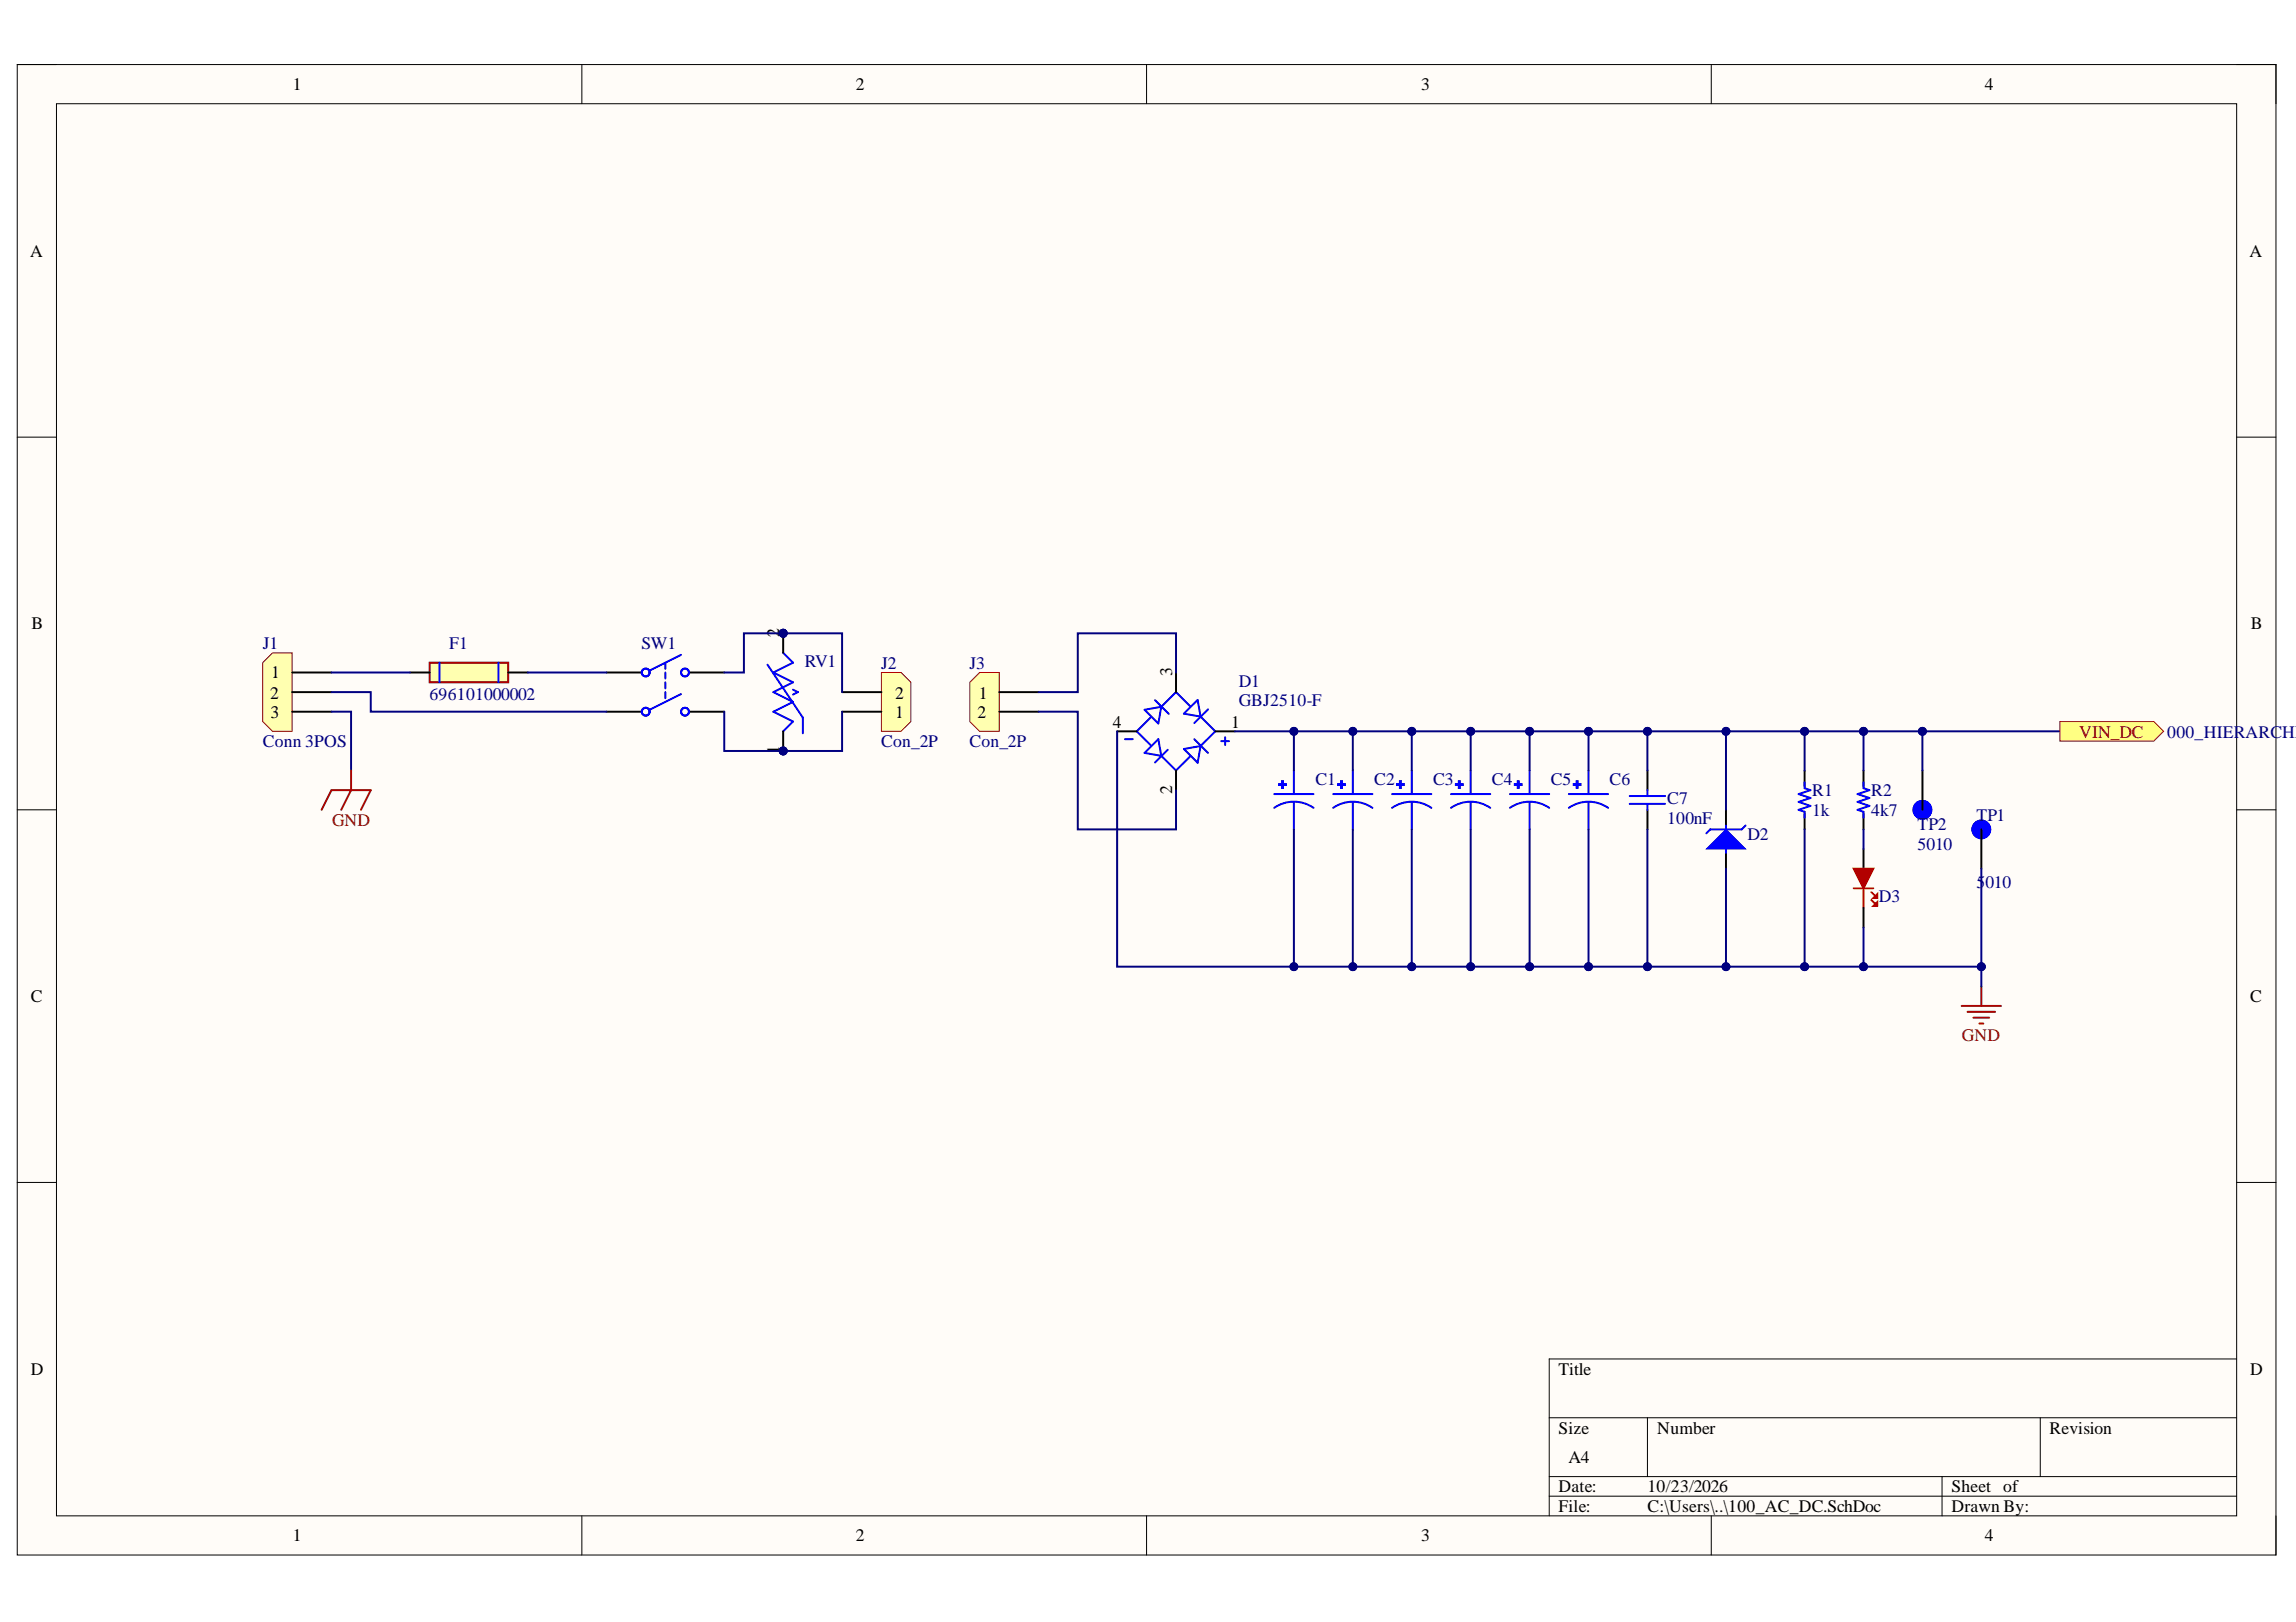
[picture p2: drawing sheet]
<svg xmlns="http://www.w3.org/2000/svg" width="297mm" height="210mm" viewBox="0 0 297 210" stroke-linecap="round" stroke-linejoin="round" font-family="sans-serif">
<defs><g id="words">
<g font-size="2.3">
<text x="37.9" y="11.7">1</text>
<text x="110.7" y="11.7">2</text>
<text x="183.9" y="11.7">3</text>
<text x="256.8" y="11.7">4</text>
<text x="3.9" y="33.3">A</text>
<text x="291" y="33.3">A</text>
<text x="4.1" y="81.4">B</text>
<text x="100.8" y="82.5" transform="rotate(-90 100.8 82.5)">2</text>
<text x="291.2" y="81.4">B</text>
<text x="35.1" y="87.8">1</text>
<text x="151.7" y="87.5" transform="rotate(-90 151.7 87.5)">3</text>
<text x="34.9" y="90.4">2</text>
<text x="35" y="92.9">3</text>
<text x="115.8" y="92.9">1</text>
<text x="115.8" y="90.4">2</text>
<text x="126.4" y="92.9">2</text>
<text x="126.6" y="90.4">1</text>
<text x="144" y="94.2">4</text>
<text x="159.3" y="94.2">1</text>
<text x="100.8" y="97.6" transform="rotate(-90 100.8 97.6)">1</text>
<text x="151.7" y="102.8" transform="rotate(-90 151.7 102.8)">2</text>
<text x="4" y="129.7">C</text>
<text x="291.1" y="129.7">C</text>
<text x="4" y="177.9">D</text>
<text x="201.6" y="177.9">Title</text>
<text x="291.1" y="177.9">D</text>
<text x="201.6" y="185.5">Size</text>
<text x="214.4" y="185.5">Number</text>
<text x="265.2" y="185.5">Revision</text>
<text x="202.9" y="189.3">A4</text>
<text x="201.6" y="193.1">Date:</text>
<text x="201.6" y="195.7">File:</text>
<text x="213.1" y="193.1">10/23/2026</text>
<text x="213.1" y="195.7">C:\Users\..\100_AC_DC.SchDoc</text>
<text x="252.5" y="193.1">Sheet of</text>
<text x="252.5" y="195.7">Drawn By:</text>
<text x="37.9" y="199.5">1</text>
<text x="110.7" y="199.5">2</text>
<text x="183.9" y="199.5">3</text>
<text x="256.8" y="199.5">4</text>
</g>
<g font-size="2.3" fill="#000080">
<text x="34" y="84">J1</text>
<text x="58.1" y="84">F1</text>
<text x="83" y="84">SW1</text>
<text x="104.1" y="86.3">RV1</text>
<text x="114" y="86.5">J2</text>
<text x="125.4" y="86.5">J3</text>
<text x="160.3" y="88.9">D1</text>
<text x="55.6" y="90.7">696101000002</text>
<text x="160.3" y="91.4">GBJ2510-F</text>
<text x="280.4" y="95.5">000_HIERARCHIC</text>
<text x="34" y="96.7">Conn 3POS</text>
<text x="114" y="96.7">Con_2P</text>
<text x="125.4" y="96.7">Con_2P</text>
<text x="170.2" y="101.5">C1</text>
<text x="177.8" y="101.5">C2</text>
<text x="185.4" y="101.5">C3</text>
<text x="193" y="101.5">C4</text>
<text x="200.6" y="101.5">C5</text>
<text x="208.2" y="101.5">C6</text>
<text x="215.7" y="106.6">100nF</text>
<text x="215.7" y="104.1">C7</text>
<text x="234.5" y="105.6">1k</text>
<text x="234.5" y="103.1">R1</text>
<text x="242.1" y="105.6">4k7</text>
<text x="242.1" y="103.1">R2</text>
<text x="248.1" y="107.5">TP2</text>
<text x="255.7" y="106.2">TP1</text>
<text x="226.1" y="108.6">D2</text>
<text x="248.1" y="110">5010</text>
<text x="243.1" y="116.8">D3</text>
<text x="255.7" y="115">5</text>
<text x="256.9" y="115">010</text>
</g>
<g font-size="2.3" fill="#800000">
<text x="269" y="95.5">VIN_DC</text>
<text x="43" y="106.9">GND</text>
<text x="253.8" y="134.7">GND</text>
</g>
</g></defs>
<path d="M2.2 8.4h292.2v192.8h-292.2z" fill-rule="evenodd" fill="#fffcf8"/>
<path d="M2.2 8.4h292.2v192.8h-292.2z" fill="none" stroke="#000" stroke-width=".13"/>
<path d="M7.3 13.4h282.1v182.8h-282.1z" fill-rule="evenodd" fill="#fffcf8"/>
<g fill="none" stroke="#000" stroke-width=".13">
<path d="M2.2 8.3h5.1M7.3 13.4h282.1v182.8h-282.1zM75.3 8.3v5.1M148.3 8.3v5.1M221.4 8.4v5M289.4 8.4h5v5M2.2 56.6h5.1M289.4 56.6h5M2.2 104.8h5.1M289.4 104.8h5M2.2 153h5.1M289.4 153h5"/>
<path d="M289.4 175.9h-89v20.3M75.3 196.2v5M148.3 196.2v5M200.4 183.5h89M200.4 191.1h89M200.4 193.6h89M213.1 183.5v7.6M221.4 196.2v5M251.2 191.1v5.1M264 183.5v7.6M294.4 196.2v5"/>
</g>
<path d="M34 85.8l1.3-1.3h2.5v10.1h-2.5l-1.3-1.2z" fill-rule="evenodd" fill="#ffffb0"/>
<path d="M34 85.8l1.3-1.3h2.5v10.1h-2.5l-1.3-1.2z" fill="none" stroke="#980000" stroke-width=".13"/>
<path d="M37.8 87h5.1M37.8 89.6h5.1M37.8 92.1h5.1" fill="none" stroke="#000" stroke-width=".25"/>
<path d="M55.6 85.8h10.2v2.5h-10.2z" fill-rule="evenodd" fill="#ffffb0"/>
<path d="M55.6 85.8h10.2v2.5h-10.2z" fill="none" stroke="#800000" stroke-width=".25"/>
<g fill="none" stroke="#00f" stroke-width=".25">
<path d="M56.9 85.8v2.5M64.5 85.8v2.5M86.1 85.8v.8M86.1 87v.8M86.1 88.3v.8M86.1 89.6v.8M88.1 89.8l-4.1 2M88.1 84.7l-4.1 2.1"/>
<circle cx="83.5" cy="92.1" r=".51"/>
<circle cx="83.5" cy="87" r=".51"/>
<circle cx="88.6" cy="92.1" r=".51"/>
<circle cx="88.6" cy="87" r=".51"/>
</g>
<path d="M53 87h2.6M65.8 87h2.5M78.5 87h4.5M78.5 92.1h4.5M89.1 87h4.6M89.1 92.1h4.6" fill="none" stroke="#000" stroke-width=".25"/>
<path d="M114 87h2.6l1.2 1.3v5.1l-1.2 1.2h-2.6z" fill-rule="evenodd" fill="#ffffb0"/>
<path d="M114 87h2.6l1.2 1.3v5.1l-1.2 1.2h-2.6z" fill="none" stroke="#980000" stroke-width=".13"/>
<path d="M108.9 92.1h5.1M108.9 89.6h5.1" fill="none" stroke="#000" stroke-width=".25"/>
<path d="M125.5 88.3l1.2-1.3h2.6v7.6h-2.6l-1.2-1.2z" fill-rule="evenodd" fill="#ffffb0"/>
<path d="M125.5 88.3l1.2-1.3h2.6v7.6h-2.6l-1.2-1.2z" fill="none" stroke="#980000" stroke-width=".13"/>
<path d="M129.3 89.6h5.1M129.3 92.1h5.1M144.5 94.6h2.6M152.1 87v2.6M152.1 99.7v2.6M157.2 94.6h2.6" fill="none" stroke="#000" stroke-width=".25"/>
<g fill="none" stroke="#00f" stroke-width=".25">
<path d="M145.5 95.7h1.1M148.1 91.8l2.1-.3-.3 2.1zM148.9 92.8l-1.8 1.8 1.8 1.8M149.4 90.6l1.8 1.8M149.9 95.7l.3 2.1-2.1-.4zM150.2 97.8l1.9 1.9 1.8-1.8M151.1 97l-1.7 1.7M153.2 96.9l2.1-.4-.4 2.2zM153.2 92.4l1.7-1.8 .4 2.1zM153.9 91.4l-1.8-1.8-1.9 1.9M154.5 95.7l1.8 1.7M155.3 92.7l1.9 1.9-1.9 1.9"/>
<path d="M156.3 91.8l-1.8 1.8M158 95.9h1M158.5 95.4v1"/>
</g>
<path d="M165.9 101.1h.1v.9h-.1z" fill-rule="evenodd" fill="#00f"/>
<path d="M165.9 101.1h.1v.9h-.1z" fill="none" stroke="#00f" stroke-width=".25"/>
<path d="M165.5 101.5h.9v.1h-.9z" fill-rule="evenodd" fill="#00f"/>
<path d="M167.4 99.7v3.1M164.8 104.5a4.4 4.4 0 0 1 5.1 0M164.8 102.8h5.1M165.5 101.5h.9v.1h-.9zM167.4 103.8v3.5" fill="none" stroke="#00f" stroke-width=".25"/>
<path d="M173.5 101.1h.1v.9h-.1z" fill-rule="evenodd" fill="#00f"/>
<path d="M173.5 101.1h.1v.9h-.1z" fill="none" stroke="#00f" stroke-width=".25"/>
<path d="M173.1 101.5h.9v.1h-.9z" fill-rule="evenodd" fill="#00f"/>
<path d="M175 99.7v3.1M172.5 104.5a4.4 4.4 0 0 1 5.1 0M172.5 102.8h5.1M173.1 101.5h.9v.1h-.9zM175 103.8v3.5" fill="none" stroke="#00f" stroke-width=".25"/>
<path d="M181.1 101.1h.1v.9h-.1z" fill-rule="evenodd" fill="#00f"/>
<path d="M181.1 101.1h.1v.9h-.1z" fill="none" stroke="#00f" stroke-width=".25"/>
<path d="M180.7 101.5h.9v.1h-.9z" fill-rule="evenodd" fill="#00f"/>
<path d="M182.6 99.7v3.1M180.1 104.5a4.4 4.4 0 0 1 5.1 0M180.1 102.8h5.1M180.7 101.5h.9v.1h-.9zM182.6 103.8v3.5" fill="none" stroke="#00f" stroke-width=".25"/>
<path d="M188.7 101.1h.2v.9h-.2z" fill-rule="evenodd" fill="#00f"/>
<path d="M188.7 101.1h.2v.9h-.2z" fill="none" stroke="#00f" stroke-width=".25"/>
<path d="M188.4 101.5h.8v.1h-.8z" fill-rule="evenodd" fill="#00f"/>
<path d="M190.3 99.7v3.1M187.7 104.5a4.4 4.4 0 0 1 5.1 0M187.7 102.8h5.1M188.4 101.5h.8v.1h-.8zM190.3 103.8v3.5" fill="none" stroke="#00f" stroke-width=".25"/>
<path d="M196.4 101.1h.1v.9h-.1z" fill-rule="evenodd" fill="#00f"/>
<path d="M196.4 101.1h.1v.9h-.1z" fill="none" stroke="#00f" stroke-width=".25"/>
<path d="M196 101.5h.9v.1h-.9z" fill-rule="evenodd" fill="#00f"/>
<path d="M197.9 99.7v3.1M195.3 104.5a4.4 4.4 0 0 1 5.1 0M195.3 102.8h5.1M196 101.5h.9v.1h-.9zM197.9 103.8v3.5" fill="none" stroke="#00f" stroke-width=".25"/>
<path d="M204 101.1h.1v.9h-.1z" fill-rule="evenodd" fill="#00f"/>
<path d="M204 101.1h.1v.9h-.1z" fill="none" stroke="#00f" stroke-width=".25"/>
<path d="M203.6 101.5h.9v.1h-.9z" fill-rule="evenodd" fill="#00f"/>
<path d="M205.5 99.7v3.1M203 104.5a4.4 4.4 0 0 1 5 0M203 102.8h5M203.6 101.5h.9v.1h-.9zM205.5 103.8v3.5M210.8 104h4.6M210.8 103h4.6M213.1 102.3v.7M213.1 104v.8" fill="none" stroke="#00f" stroke-width=".25"/>
<path d="M213.1 99.7v2.6M213.1 104.8v2.5" fill="none" stroke="#000" stroke-width=".25"/>
<path d="M220.8 109.9l2.5-2.6 2.5 2.6z" fill="#00f"/>
<path d="M220.8 109.9l2.5-2.6 2.5 2.6z" fill="none" stroke="#00f" stroke-width=".13"/>
<path d="M223.3 106.8v.5M223.3 109.9v.5M225.8 106.8l-.5 .5h-4l-.5 .5M233.5 101.2v.8l.7 .3-1.5 .5 1.5 .5-1.5 .5 1.5 .5-1.5 .5 .8 .3v.7" fill="none" stroke="#00f" stroke-width=".25"/>
<path d="M233.5 99.7v2M223.3 104.8v2M223.3 110.4v2M233.5 105.3v2M241.1 109.9v2.5" fill="none" stroke="#000" stroke-width=".25"/>
<path d="M239.8 114.9h2.6M241.1 114.9v2.6" fill="none" stroke="#f00" stroke-width=".25"/>
<path d="M239.8 112.4h2.6l-1.3 2.5z" fill-rule="evenodd" fill="#f00"/>
<path d="M239.8 112.4h2.6l-1.3 2.5z" fill="none" stroke="#f00" stroke-width=".25"/>
<path d="M241.1 117.5v2.5" fill="none" stroke="#000" stroke-width=".25"/>
<path d="M242.4 116.2l.5-.5v.5z" fill="#999"/>
<path d="M242.1 115.5l.5 .5M242.4 116.2l.5-.5v.5z" fill="none" stroke="#f00" stroke-width=".25"/>
<path d="M242.4 117.2l.5-.5v.5z" fill="#999"/>
<path d="M242.1 116.5l.5 .5M242.4 117.2l.5-.5v.5z" fill="none" stroke="#f00" stroke-width=".25"/>
<path d="M241.1 99.7v2M248.7 99.7v5.1M241.1 105.3v2M256.3 107.3v5.1" fill="none" stroke="#000" stroke-width=".25"/>
<path d="M241.1 101.2v.8l.7 .3-1.5 .5 1.5 .5-1.5 .5 1.5 .5-1.5 .5 .8 .3v.7" fill="none" stroke="#00f" stroke-width=".25"/>
<g fill="none" stroke="#00f" stroke-width="1.3">
<circle cx="248.7" cy="104.8" r=".64"/>
<circle cx="256.3" cy="107.3" r=".64"/>
</g>
<path d="M42.9 89.6h5.1v2.5h30.5M42.9 87h10.1M68.3 87h10.2M134.4 92.1h5v15.2h12.7v-5M152.1 87v-5h-12.7v7.6h-5M167.4 94.6v5.1" fill="none" stroke="#000080" stroke-width=".25"/>
<circle cx="167.4" cy="94.6" r=".51" fill="#000080"/>
<circle cx="167.4" cy="94.6" r=".51" fill="none" stroke="#000080" stroke-width=".13"/>
<path d="M175 94.6v5.1" fill="none" stroke="#000080" stroke-width=".25"/>
<circle cx="175" cy="94.6" r=".51" fill="#000080"/>
<circle cx="175" cy="94.6" r=".51" fill="none" stroke="#000080" stroke-width=".13"/>
<path d="M182.6 94.6v5.1" fill="none" stroke="#000080" stroke-width=".25"/>
<circle cx="182.6" cy="94.6" r=".51" fill="#000080"/>
<circle cx="182.6" cy="94.6" r=".51" fill="none" stroke="#000080" stroke-width=".13"/>
<path d="M190.3 94.6v5.1" fill="none" stroke="#000080" stroke-width=".25"/>
<circle cx="190.3" cy="94.6" r=".51" fill="#000080"/>
<circle cx="190.3" cy="94.6" r=".51" fill="none" stroke="#000080" stroke-width=".13"/>
<path d="M197.9 94.6v5.1" fill="none" stroke="#000080" stroke-width=".25"/>
<circle cx="197.9" cy="94.6" r=".51" fill="#000080"/>
<circle cx="197.9" cy="94.6" r=".51" fill="none" stroke="#000080" stroke-width=".13"/>
<path d="M205.5 94.6v5.1" fill="none" stroke="#000080" stroke-width=".25"/>
<circle cx="205.5" cy="94.6" r=".51" fill="#000080"/>
<circle cx="205.5" cy="94.6" r=".51" fill="none" stroke="#000080" stroke-width=".13"/>
<path d="M213.1 94.6v5.1" fill="none" stroke="#000080" stroke-width=".25"/>
<circle cx="213.1" cy="94.6" r=".51" fill="#000080"/>
<circle cx="213.1" cy="94.6" r=".51" fill="none" stroke="#000080" stroke-width=".13"/>
<path d="M233.5 94.6v5.1" fill="none" stroke="#000080" stroke-width=".25"/>
<circle cx="233.5" cy="94.6" r=".51" fill="#000080"/>
<circle cx="233.5" cy="94.6" r=".51" fill="none" stroke="#000080" stroke-width=".13"/>
<path d="M241.1 94.6v5.1" fill="none" stroke="#000080" stroke-width=".25"/>
<circle cx="241.1" cy="94.6" r=".51" fill="#000080"/>
<circle cx="241.1" cy="94.6" r=".51" fill="none" stroke="#000080" stroke-width=".13"/>
<path d="M159.8 94.6h88.9v5.1" fill="none" stroke="#000080" stroke-width=".25"/>
<circle cx="248.7" cy="94.6" r=".51" fill="#000080"/>
<circle cx="248.7" cy="94.6" r=".51" fill="none" stroke="#000080" stroke-width=".13"/>
<circle cx="241.1" cy="94.6" r=".51" fill="#000080"/>
<circle cx="241.1" cy="94.6" r=".51" fill="none" stroke="#000080" stroke-width=".13"/>
<circle cx="233.5" cy="94.6" r=".51" fill="#000080"/>
<circle cx="233.5" cy="94.6" r=".51" fill="none" stroke="#000080" stroke-width=".13"/>
<circle cx="223.3" cy="94.6" r=".51" fill="#000080"/>
<circle cx="223.3" cy="94.6" r=".51" fill="none" stroke="#000080" stroke-width=".13"/>
<circle cx="213.1" cy="94.6" r=".51" fill="#000080"/>
<circle cx="213.1" cy="94.6" r=".51" fill="none" stroke="#000080" stroke-width=".13"/>
<circle cx="205.5" cy="94.6" r=".51" fill="#000080"/>
<circle cx="205.5" cy="94.6" r=".51" fill="none" stroke="#000080" stroke-width=".13"/>
<circle cx="197.9" cy="94.6" r=".51" fill="#000080"/>
<circle cx="197.9" cy="94.6" r=".51" fill="none" stroke="#000080" stroke-width=".13"/>
<circle cx="190.3" cy="94.6" r=".51" fill="#000080"/>
<circle cx="190.3" cy="94.6" r=".51" fill="none" stroke="#000080" stroke-width=".13"/>
<circle cx="182.6" cy="94.6" r=".51" fill="#000080"/>
<circle cx="182.6" cy="94.6" r=".51" fill="none" stroke="#000080" stroke-width=".13"/>
<circle cx="175" cy="94.6" r=".51" fill="#000080"/>
<circle cx="175" cy="94.6" r=".51" fill="none" stroke="#000080" stroke-width=".13"/>
<circle cx="167.4" cy="94.6" r=".51" fill="#000080"/>
<circle cx="167.4" cy="94.6" r=".51" fill="none" stroke="#000080" stroke-width=".13"/>
<path d="M248.7 94.6h17.8" fill="none" stroke="#000080" stroke-width=".25"/>
<circle cx="248.7" cy="94.6" r=".51" fill="#000080"/>
<circle cx="248.7" cy="94.6" r=".51" fill="none" stroke="#000080" stroke-width=".13"/>
<path d="M167.4 107.3v17.8" fill="none" stroke="#000080" stroke-width=".25"/>
<circle cx="167.4" cy="125.1" r=".51" fill="#000080"/>
<circle cx="167.4" cy="125.1" r=".51" fill="none" stroke="#000080" stroke-width=".13"/>
<path d="M175 107.3v17.8" fill="none" stroke="#000080" stroke-width=".25"/>
<circle cx="175" cy="125.1" r=".51" fill="#000080"/>
<circle cx="175" cy="125.1" r=".51" fill="none" stroke="#000080" stroke-width=".13"/>
<path d="M182.6 107.3v17.8" fill="none" stroke="#000080" stroke-width=".25"/>
<circle cx="182.6" cy="125.1" r=".51" fill="#000080"/>
<circle cx="182.6" cy="125.1" r=".51" fill="none" stroke="#000080" stroke-width=".13"/>
<path d="M190.3 107.3v17.8" fill="none" stroke="#000080" stroke-width=".25"/>
<circle cx="190.3" cy="125.1" r=".51" fill="#000080"/>
<circle cx="190.3" cy="125.1" r=".51" fill="none" stroke="#000080" stroke-width=".13"/>
<path d="M197.9 107.3v17.8" fill="none" stroke="#000080" stroke-width=".25"/>
<circle cx="197.9" cy="125.1" r=".51" fill="#000080"/>
<circle cx="197.9" cy="125.1" r=".51" fill="none" stroke="#000080" stroke-width=".13"/>
<path d="M205.5 107.3v17.8" fill="none" stroke="#000080" stroke-width=".25"/>
<circle cx="205.5" cy="125.1" r=".51" fill="#000080"/>
<circle cx="205.5" cy="125.1" r=".51" fill="none" stroke="#000080" stroke-width=".13"/>
<path d="M213.1 107.3v17.8" fill="none" stroke="#000080" stroke-width=".25"/>
<circle cx="213.1" cy="125.1" r=".51" fill="#000080"/>
<circle cx="213.1" cy="125.1" r=".51" fill="none" stroke="#000080" stroke-width=".13"/>
<path d="M233.5 107.3v17.8" fill="none" stroke="#000080" stroke-width=".25"/>
<circle cx="233.5" cy="125.1" r=".51" fill="#000080"/>
<circle cx="233.5" cy="125.1" r=".51" fill="none" stroke="#000080" stroke-width=".13"/>
<path d="M241.1 120v5.1" fill="none" stroke="#000080" stroke-width=".25"/>
<circle cx="241.1" cy="125.1" r=".51" fill="#000080"/>
<circle cx="241.1" cy="125.1" r=".51" fill="none" stroke="#000080" stroke-width=".13"/>
<path d="M42.9 92.1h2.5v7.6M144.5 94.6v30.5h111.8v-12.7M241.1 107.3v2.6" fill="none" stroke="#000080" stroke-width=".25"/>
<circle cx="167.4" cy="125.1" r=".51" fill="#000080"/>
<circle cx="167.4" cy="125.1" r=".51" fill="none" stroke="#000080" stroke-width=".13"/>
<circle cx="175" cy="125.1" r=".51" fill="#000080"/>
<circle cx="175" cy="125.1" r=".51" fill="none" stroke="#000080" stroke-width=".13"/>
<circle cx="182.6" cy="125.1" r=".51" fill="#000080"/>
<circle cx="182.6" cy="125.1" r=".51" fill="none" stroke="#000080" stroke-width=".13"/>
<circle cx="190.3" cy="125.1" r=".51" fill="#000080"/>
<circle cx="190.3" cy="125.1" r=".51" fill="none" stroke="#000080" stroke-width=".13"/>
<circle cx="197.9" cy="125.1" r=".51" fill="#000080"/>
<circle cx="197.9" cy="125.1" r=".51" fill="none" stroke="#000080" stroke-width=".13"/>
<circle cx="205.5" cy="125.1" r=".51" fill="#000080"/>
<circle cx="205.5" cy="125.1" r=".51" fill="none" stroke="#000080" stroke-width=".13"/>
<circle cx="213.1" cy="125.1" r=".51" fill="#000080"/>
<circle cx="213.1" cy="125.1" r=".51" fill="none" stroke="#000080" stroke-width=".13"/>
<circle cx="223.3" cy="125.1" r=".51" fill="#000080"/>
<circle cx="223.3" cy="125.1" r=".51" fill="none" stroke="#000080" stroke-width=".13"/>
<circle cx="233.5" cy="125.1" r=".51" fill="#000080"/>
<circle cx="233.5" cy="125.1" r=".51" fill="none" stroke="#000080" stroke-width=".13"/>
<circle cx="241.1" cy="125.1" r=".51" fill="#000080"/>
<circle cx="241.1" cy="125.1" r=".51" fill="none" stroke="#000080" stroke-width=".13"/>
<circle cx="256.3" cy="125.1" r=".51" fill="#000080"/>
<circle cx="256.3" cy="125.1" r=".51" fill="none" stroke="#000080" stroke-width=".13"/>
<path d="M266.5 93.4h12.1l1.3 1.2-1.3 1.3h-12.1z" fill-rule="evenodd" fill="#ffff80"/>
<path d="M266.5 93.4h12.1l1.3 1.2-1.3 1.3h-12.1z" fill="none" stroke="#800000" stroke-width=".13"/>
<path d="M223.3 94.6v10.2" fill="none" stroke="#000080" stroke-width=".25"/>
<circle cx="223.3" cy="94.6" r=".51" fill="#000080"/>
<circle cx="223.3" cy="94.6" r=".51" fill="none" stroke="#000080" stroke-width=".13"/>
<path d="M223.3 112.4v12.7" fill="none" stroke="#000080" stroke-width=".25"/>
<circle cx="223.3" cy="125.1" r=".51" fill="#000080"/>
<circle cx="223.3" cy="125.1" r=".51" fill="none" stroke="#000080" stroke-width=".13"/>
<path d="M253.8 130.2h5.1M254.5 130.9h3.6M255.3 131.7h2M256.1 132.5h.5M256.3 127.6v2.6" fill="none" stroke="#800000" stroke-width=".25"/>
<path d="M256.3 125.1v2.5" fill="none" stroke="#000080" stroke-width=".25"/>
<circle cx="256.3" cy="125.1" r=".51" fill="#000080"/>
<circle cx="256.3" cy="125.1" r=".51" fill="none" stroke="#000080" stroke-width=".13"/>
<circle cx="101.3" cy="97.2" r=".51" fill="#000080"/>
<circle cx="101.3" cy="97.2" r=".51" fill="none" stroke="#000080" stroke-width=".13"/>
<circle cx="101.3" cy="82" r=".51" fill="#000080"/>
<circle cx="101.3" cy="82" r=".51" fill="none" stroke="#000080" stroke-width=".13"/>
<path d="M99.3 86l4.6 6.9v2M101.3 84.5l1.3 1.3-2.5 1.2 2.5 1.3-2.5 1.3 2.5 1.2-2.5 1.3 2.5 1.3-1.3 1.2M102.6 89.3l.6 .3-.6 .3" fill="none" stroke="#00f" stroke-width=".25"/>
<path d="M101.3 94.6v2.6" fill="none" stroke="#000" stroke-width=".25"/>
<circle cx="101.3" cy="97.2" r=".51" fill="#000080"/>
<circle cx="101.3" cy="97.2" r=".51" fill="none" stroke="#000080" stroke-width=".13"/>
<path d="M101.3 82v2.5" fill="none" stroke="#000" stroke-width=".25"/>
<circle cx="101.3" cy="82" r=".51" fill="#000080"/>
<circle cx="101.3" cy="82" r=".51" fill="none" stroke="#000080" stroke-width=".13"/>
<path d="M101.3 82h-5.1v5h-2.5" fill="none" stroke="#000080" stroke-width=".25"/>
<circle cx="101.3" cy="82" r=".51" fill="#000080"/>
<circle cx="101.3" cy="82" r=".51" fill="none" stroke="#000080" stroke-width=".13"/>
<path d="M93.7 92.1v5.1h7.6" fill="none" stroke="#000080" stroke-width=".25"/>
<circle cx="101.3" cy="97.2" r=".51" fill="#000080"/>
<circle cx="101.3" cy="97.2" r=".51" fill="none" stroke="#000080" stroke-width=".13"/>
<path d="M108.9 92.1v5.1h-7.6" fill="none" stroke="#000080" stroke-width=".25"/>
<circle cx="101.3" cy="97.2" r=".51" fill="#000080"/>
<circle cx="101.3" cy="97.2" r=".51" fill="none" stroke="#000080" stroke-width=".13"/>
<path d="M101.3 82h7.6v7.6" fill="none" stroke="#000080" stroke-width=".25"/>
<circle cx="101.3" cy="82" r=".51" fill="#000080"/>
<circle cx="101.3" cy="82" r=".51" fill="none" stroke="#000080" stroke-width=".13"/>
<path d="M45.4 99.7v2.6l-1.2 2.5M41.6 104.8l1.3-2.5h5.1l-1.3 2.5" fill="none" stroke="#800000" stroke-width=".25"/>
<use href="#words"/>
</svg>
